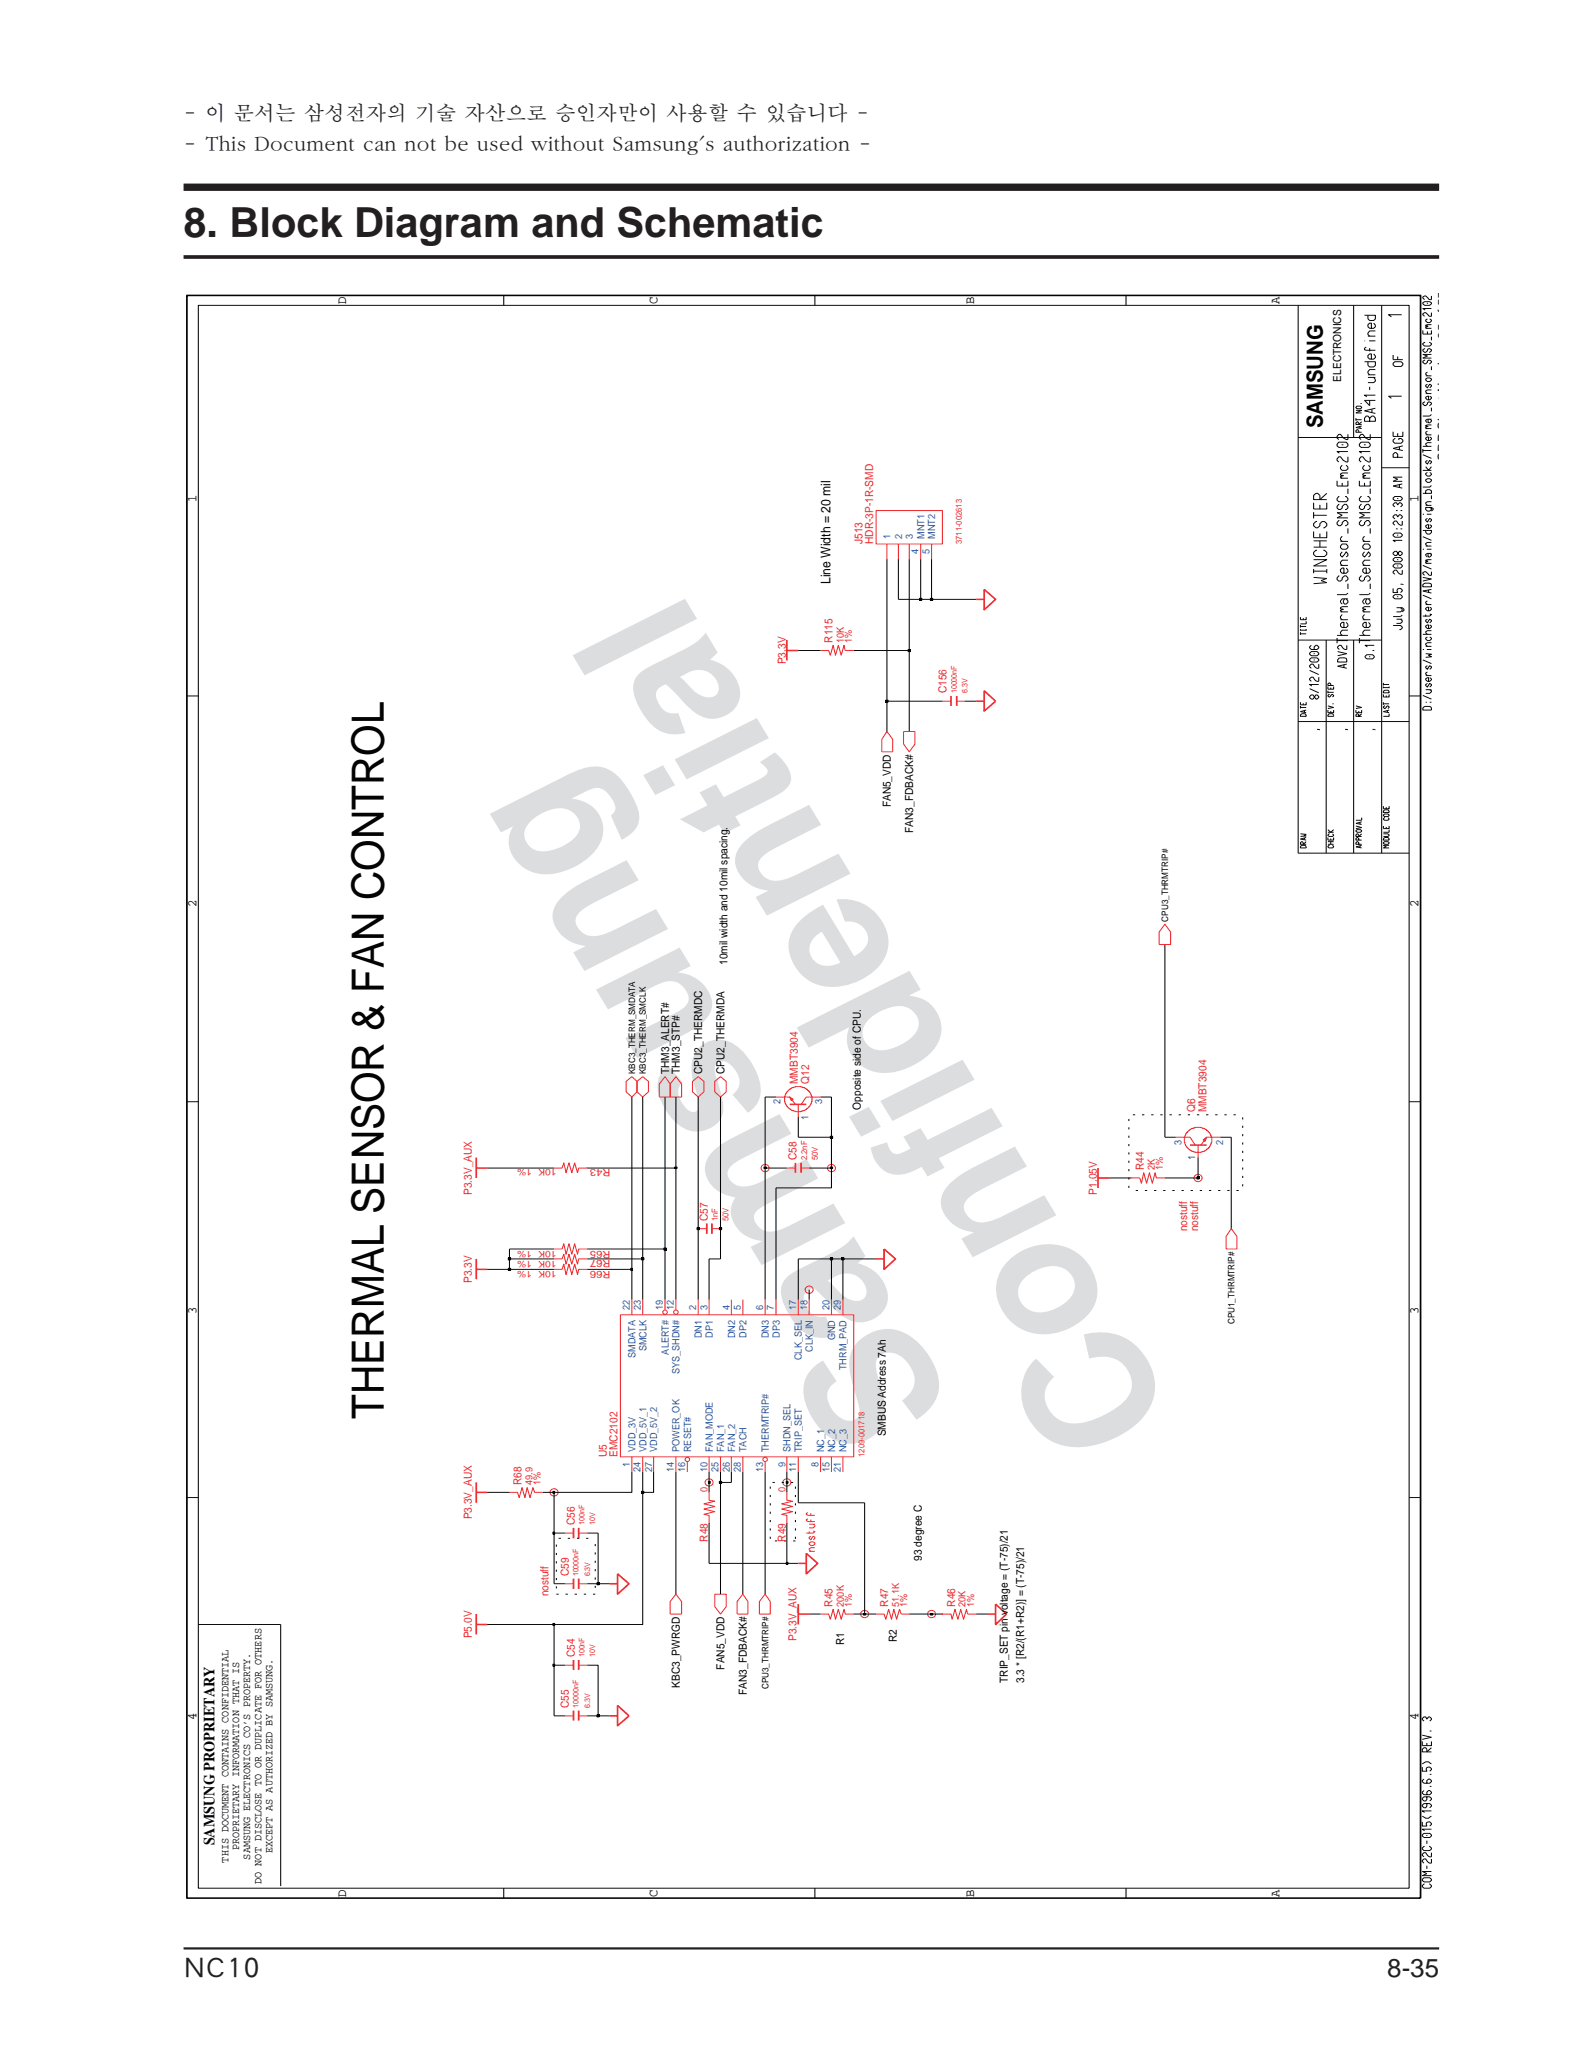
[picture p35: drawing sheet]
<svg xmlns="http://www.w3.org/2000/svg" width="216mm" height="280mm" viewBox="0 0 216 280" stroke-linecap="round" stroke-linejoin="round" font-family="sans-serif">
<defs><g id="words">
<g font-size="23.9" fill="#dcdddf">
<text x="130.2" y="191.6" transform="rotate(-121 130.2 191.6)">Samsung</text>
<text x="160.3" y="192.7" transform="rotate(-121 160.3 192.7)">Confidential</text>
</g>
<text font-size="6.1" fill="#030303" x="52.3" y="193.2" transform="rotate(-90 52.3 193.2)">THERMAL SENSOR &amp; FAN CONTROL</text>
<text font-size="5.6" fill="#231f20" x="25" y="32.3">8. Block Diagram and Schematic</text>
<g font-size="3.5" fill="#231f20">
<text x="25" y="269">NC10</text>
<text x="188.9" y="269.2">8-35</text>
</g>
<text font-size="3" fill="#030303" x="180.2" y="58.3" transform="rotate(-90 180.2 58.3)">SAMSUNG</text>
<g font-size="2.8" fill="#231f20">
<text x="25" y="16.3">- 이 문서는 삼성전자의 기술 자산으로 승인자만이 사용할 수 있습니다 -</text>
<text x="25" y="20.5">- This Document can not be used without Samsung's authorization -</text>
</g>
<text font-size="2.1" fill="#030303" x="29.2" y="251.3" transform="rotate(-90 29.2 251.3)">SAMSUNG PROPRIETARY</text>
<text font-size="1.9" fill="#231f20" x="197.2" y="62.7" transform="rotate(-90 197.2 62.7)">SRP Sheet Number: 35 of 55</text>
<g font-size="1.8" fill="#030303">
<text x="47.2" y="41.4" transform="rotate(-90 47.2 41.4)">D</text>
<text x="89.5" y="41.4" transform="rotate(-90 89.5 41.4)">C</text>
<text x="132.7" y="41.4" transform="rotate(-90 132.7 41.4)">B</text>
<text x="174.3" y="41.4" transform="rotate(-90 174.3 41.4)">A</text>
<text x="26.7" y="68.3" transform="rotate(-90 26.7 68.3)">1</text>
<text x="193.2" y="68.3" transform="rotate(-90 193.2 68.3)">1</text>
<text x="113.1" y="79.6" transform="rotate(-90 113.1 79.6)">Line Width = 20 mil</text>
<text x="26.7" y="123.6" transform="rotate(-90 26.7 123.6)">2</text>
<text x="193.2" y="123.6" transform="rotate(-90 193.2 123.6)">2</text>
<text x="26.7" y="178.9" transform="rotate(-90 26.7 178.9)">3</text>
<text x="193.2" y="178.9" transform="rotate(-90 193.2 178.9)">3</text>
<text x="26.7" y="234.2" transform="rotate(-90 26.7 234.2)">4</text>
<text x="193.2" y="234.2" transform="rotate(-90 193.2 234.2)">4</text>
<text x="47.2" y="258.4" transform="rotate(-90 47.2 258.4)">D</text>
<text x="89.5" y="258.4" transform="rotate(-90 89.5 258.4)">C</text>
<text x="132.7" y="258.4" transform="rotate(-90 132.7 258.4)">B</text>
<text x="174.3" y="258.4" transform="rotate(-90 174.3 258.4)">A</text>
</g>
<g font-size="1.5" fill="#030303">
<text x="182.6" y="52" transform="rotate(-90 182.6 52)">ELECTRONICS</text>
<text x="121.3" y="110" transform="rotate(-90 121.3 110)">FAN5_VDD</text>
<text x="124.4" y="113.4" transform="rotate(-90 124.4 113.4)">FAN3_FDBACK#</text>
<text x="99.1" y="131.4" transform="rotate(-90 99.1 131.4)">10mil width and 10mil spacing.</text>
<text x="91.1" y="146.3" transform="rotate(-90 91.1 146.3)">THM3_ALERT#</text>
<text x="92.6" y="146.3" transform="rotate(-90 92.6 146.3)">THM3_STP#</text>
<text x="95.6" y="146.3" transform="rotate(-90 95.6 146.3)">CPU2_THERMDC</text>
<text x="98.7" y="146.3" transform="rotate(-90 98.7 146.3)">CPU2_THERMDA</text>
<text x="117.2" y="151.1" transform="rotate(-90 117.2 151.1)">Opposite side of CPU.</text>
<text x="120.6" y="195.6" transform="rotate(-90 120.6 195.6)">SMBUS Address 7Ah</text>
<text x="125.6" y="212.6" transform="rotate(-90 125.6 212.6)">93 degree C</text>
<text x="98.7" y="227.4" transform="rotate(-90 98.7 227.4)">FAN5_VDD</text>
<text x="115" y="224" transform="rotate(-90 115 224)">R1</text>
<text x="122.1" y="223.7" transform="rotate(-90 122.1 223.7)">R2</text>
<text x="92.6" y="229.8" transform="rotate(-90 92.6 229.8)">KBC3_PWRGD</text>
<text x="101.7" y="230.8" transform="rotate(-90 101.7 230.8)">FAN3_FDBACK#</text>
<text x="137.2" y="229.2" transform="rotate(-90 137.2 229.2)">TRIP_SET pin voltage = (T-75)/21</text>
<text x="139.5" y="229.2" transform="rotate(-90 139.5 229.2)">3.3 * [R2/(R1+R2)] = (T-75)/21</text>
<text x="31.1" y="253.7" transform="rotate(-90 31.1 253.7)">THIS DOCUMENT CONTAINS CONFIDENTIAL</text>
<text x="32.6" y="252" transform="rotate(-90 32.6 252)">PROPRIETARY INFORMATION THAT IS</text>
<text x="34.1" y="253.2" transform="rotate(-90 34.1 253.2)">SAMSUNG ELECTRONICS CO’S PROPERTY.</text>
<text x="35.6" y="256.6" transform="rotate(-90 35.6 256.6)">DO NOT DISCLOSE TO OR DUPLICATE FOR OTHERS</text>
<text x="37.1" y="252.4" transform="rotate(-90 37.1 252.4)">EXCEPT AS AUTHORIZED BY SAMSUNG.</text>
</g>
<g font-size="1.5" fill="#ee292e">
<text x="117.4" y="74.1" transform="rotate(-90 117.4 74.1)">J513</text>
<text x="118.9" y="74.1" transform="rotate(-90 118.9 74.1)">HDR-3P-1R-SMD</text>
<text x="113.4" y="87.5" transform="rotate(-90 113.4 87.5)">R115</text>
<text x="107" y="90.5" transform="rotate(-90 107 90.5)">P3.3V</text>
<text x="128.9" y="94.4" transform="rotate(-90 128.9 94.4)">C156</text>
<text x="108.7" y="147.6" transform="rotate(-90 108.7 147.6)">MMBT3904</text>
<text x="110.2" y="147.6" transform="rotate(-90 110.2 147.6)">Q12</text>
<text x="162.8" y="151.5" transform="rotate(-90 162.8 151.5)">Q6</text>
<text x="164.3" y="151.5" transform="rotate(-90 164.3 151.5)">MMBT3904</text>
<text x="108.5" y="158" transform="rotate(-90 108.5 158)">C58</text>
<text x="155.8" y="159.4" transform="rotate(-90 155.8 159.4)">R44</text>
<text x="64.2" y="162.8" transform="rotate(-90 64.2 162.8)">P3.3V_AUX</text>
<text x="96.4" y="166.3" transform="rotate(-90 96.4 166.3)">C57</text>
<text x="149.4" y="162.7" transform="rotate(-90 149.4 162.7)">P1.05V</text>
<text x="161.7" y="167.7" transform="rotate(-90 161.7 167.7)">nostuff</text>
<text x="163.2" y="167.7" transform="rotate(-90 163.2 167.7)">nostuff</text>
<text x="64.2" y="174.8" transform="rotate(-90 64.2 174.8)">P3.3V</text>
<text x="71" y="202.2" transform="rotate(-90 71 202.2)">R68</text>
<text x="82.6" y="198.4" transform="rotate(-90 82.6 198.4)">U5</text>
<text x="84.1" y="198.4" transform="rotate(-90 84.1 198.4)">EMC2102</text>
<text x="64.2" y="206.9" transform="rotate(-90 64.2 206.9)">P3.3V_AUX</text>
<text x="78.3" y="207.7" transform="rotate(-90 78.3 207.7)">C56</text>
<text x="96.4" y="210" transform="rotate(-90 96.4 210)">R48</text>
<text x="107" y="210" transform="rotate(-90 107 210)">R49</text>
<text x="77.5" y="214.7" transform="rotate(-90 77.5 214.7)">C59</text>
<text x="74.7" y="217.4" transform="rotate(-90 74.7 217.4)">nostuff</text>
<text x="113.4" y="218.8" transform="rotate(-90 113.4 218.8)">R45</text>
<text x="121" y="218.8" transform="rotate(-90 121 218.8)">R47</text>
<text x="130.1" y="218.8" transform="rotate(-90 130.1 218.8)">R46</text>
<text x="64.2" y="223.1" transform="rotate(-90 64.2 223.1)">P5.0V</text>
<text x="78.3" y="225.7" transform="rotate(-90 78.3 225.7)">C54</text>
<text x="108.5" y="223.5" transform="rotate(-90 108.5 223.5)">P3.3V_AUX</text>
<text x="77.5" y="232.6" transform="rotate(-90 77.5 232.6)">C55</text>
</g>
<g font-size="1.4" fill="#2859a8">
<text x="121.3" y="73.4" transform="rotate(-90 121.3 73.4)">1</text>
<text x="122.8" y="73.4" transform="rotate(-90 122.8 73.4)">2</text>
<text x="124.3" y="73.4" transform="rotate(-90 124.3 73.4)">3</text>
<text x="125.1" y="75.4" transform="rotate(-90 125.1 75.4)">4</text>
<text x="125.9" y="73.4" transform="rotate(-90 125.9 73.4)">MNT1</text>
<text x="126.6" y="75.4" transform="rotate(-90 126.6 75.4)">5</text>
<text x="127.4" y="73.4" transform="rotate(-90 127.4 73.4)">MNT2</text>
<text x="106.3" y="150.4" transform="rotate(-90 106.3 150.4)">2</text>
<text x="110.1" y="152.5" transform="rotate(-90 110.1 152.5)">1</text>
<text x="112" y="150.4" transform="rotate(-90 112 150.4)">3</text>
<text x="160.9" y="155.9" transform="rotate(-90 160.9 155.9)">3</text>
<text x="166.6" y="155.9" transform="rotate(-90 166.6 155.9)">2</text>
<text x="162.8" y="158" transform="rotate(-90 162.8 158)">1</text>
<text x="85.8" y="178.4" transform="rotate(-90 85.8 178.4)">22</text>
<text x="87.3" y="178.4" transform="rotate(-90 87.3 178.4)">23</text>
<text x="90.3" y="178.4" transform="rotate(-90 90.3 178.4)">19</text>
<text x="91.8" y="178.4" transform="rotate(-90 91.8 178.4)">12</text>
<text x="94.8" y="178.4" transform="rotate(-90 94.8 178.4)">2</text>
<text x="96.4" y="178.4" transform="rotate(-90 96.4 178.4)">3</text>
<text x="99.4" y="178.4" transform="rotate(-90 99.4 178.4)">4</text>
<text x="100.9" y="178.4" transform="rotate(-90 100.9 178.4)">5</text>
<text x="103.9" y="178.4" transform="rotate(-90 103.9 178.4)">6</text>
<text x="105.4" y="178.4" transform="rotate(-90 105.4 178.4)">7</text>
<text x="108.4" y="178.4" transform="rotate(-90 108.4 178.4)">17</text>
<text x="110" y="178.4" transform="rotate(-90 110 178.4)">18</text>
<text x="113" y="178.4" transform="rotate(-90 113 178.4)">20</text>
<text x="114.5" y="178.4" transform="rotate(-90 114.5 178.4)">29</text>
<text x="86.6" y="185" transform="rotate(-90 86.6 185)">SMDATA</text>
<text x="88" y="184.1" transform="rotate(-90 88 184.1)">SMCLK</text>
<text x="91.1" y="184.5" transform="rotate(-90 91.1 184.5)">ALERT#</text>
<text x="95.6" y="182.3" transform="rotate(-90 95.6 182.3)">DN1</text>
<text x="97.1" y="182.2" transform="rotate(-90 97.1 182.2)">DP1</text>
<text x="100.1" y="182.3" transform="rotate(-90 100.1 182.3)">DN2</text>
<text x="101.7" y="182.2" transform="rotate(-90 101.7 182.2)">DP2</text>
<text x="104.7" y="182.3" transform="rotate(-90 104.7 182.3)">DN3</text>
<text x="106.2" y="182.2" transform="rotate(-90 106.2 182.2)">DP3</text>
<text x="109.2" y="185.2" transform="rotate(-90 109.2 185.2)">CLK_SEL</text>
<text x="110.7" y="184.1" transform="rotate(-90 110.7 184.1)">CLK_IN</text>
<text x="113.7" y="182.5" transform="rotate(-90 113.7 182.5)">GND</text>
<text x="92.6" y="187.2" transform="rotate(-90 92.6 187.2)">SYS_SHDN#</text>
<text x="115.3" y="186.6" transform="rotate(-90 115.3 186.6)">THRM_PAD</text>
<text x="86.6" y="197.8" transform="rotate(-90 86.6 197.8)">VDD_3V</text>
<text x="88" y="197.8" transform="rotate(-90 88 197.8)">VDD_5V_1</text>
<text x="89.5" y="197.8" transform="rotate(-90 89.5 197.8)">VDD_5V_2</text>
<text x="92.6" y="197.8" transform="rotate(-90 92.6 197.8)">POWER_OK</text>
<text x="94.1" y="197.8" transform="rotate(-90 94.1 197.8)">RESET#</text>
<text x="97.1" y="197.8" transform="rotate(-90 97.1 197.8)">FAN_MODE</text>
<text x="98.6" y="197.8" transform="rotate(-90 98.6 197.8)">FAN_1</text>
<text x="100.1" y="197.8" transform="rotate(-90 100.1 197.8)">FAN_2</text>
<text x="101.7" y="197.8" transform="rotate(-90 101.7 197.8)">TACH</text>
<text x="104.7" y="197.8" transform="rotate(-90 104.7 197.8)">THERMTRIP#</text>
<text x="107.7" y="197.8" transform="rotate(-90 107.7 197.8)">SHDN_SEL</text>
<text x="109.2" y="197.8" transform="rotate(-90 109.2 197.8)">TRIP_SET</text>
<text x="112.3" y="197.8" transform="rotate(-90 112.3 197.8)">NC_1</text>
<text x="113.7" y="197.8" transform="rotate(-90 113.7 197.8)">NC_2</text>
<text x="115.3" y="197.8" transform="rotate(-90 115.3 197.8)">NC_3</text>
<text x="85.8" y="199.8" transform="rotate(-90 85.8 199.8)">1</text>
<text x="87.3" y="200.5" transform="rotate(-90 87.3 200.5)">24</text>
<text x="88.8" y="200.5" transform="rotate(-90 88.8 200.5)">27</text>
<text x="91.8" y="200.5" transform="rotate(-90 91.8 200.5)">14</text>
<text x="93.3" y="200.5" transform="rotate(-90 93.3 200.5)">16</text>
<text x="96.4" y="200.5" transform="rotate(-90 96.4 200.5)">10</text>
<text x="97.8" y="200.5" transform="rotate(-90 97.8 200.5)">25</text>
<text x="99.4" y="200.5" transform="rotate(-90 99.4 200.5)">26</text>
<text x="100.9" y="200.5" transform="rotate(-90 100.9 200.5)">28</text>
<text x="103.9" y="200.5" transform="rotate(-90 103.9 200.5)">13</text>
<text x="107" y="199.8" transform="rotate(-90 107 199.8)">9</text>
<text x="108.4" y="200.5" transform="rotate(-90 108.4 200.5)">11</text>
<text x="111.5" y="199.8" transform="rotate(-90 111.5 199.8)">8</text>
<text x="113" y="200.5" transform="rotate(-90 113 200.5)">15</text>
<text x="114.5" y="200.5" transform="rotate(-90 114.5 200.5)">21</text>
</g>
<g font-size="1.4" fill="#ee292e">
<text x="114.9" y="87.5" transform="rotate(-90 114.9 87.5)">10K</text>
<text x="116" y="87.5" transform="rotate(-90 116 87.5)">1%</text>
<text x="83.1" y="159.2" transform="rotate(-180 83.1 159.2)">R43</text>
<text x="157.3" y="159.4" transform="rotate(-90 157.3 159.4)">2K</text>
<text x="158.4" y="159.4" transform="rotate(-90 158.4 159.4)">1%</text>
<text x="83.1" y="173.1" transform="rotate(-180 83.1 173.1)">R66</text>
<text x="83.1" y="171.7" transform="rotate(-180 83.1 171.7)">R67</text>
<text x="83.1" y="170.3" transform="rotate(-180 83.1 170.3)">R65</text>
<text x="72.5" y="202.2" transform="rotate(-90 72.5 202.2)">49.9</text>
<text x="73.6" y="202.2" transform="rotate(-90 73.6 202.2)">1%</text>
<text x="96.4" y="203.2" transform="rotate(-90 96.4 203.2)">0</text>
<text x="107" y="203.2" transform="rotate(-90 107 203.2)">0</text>
<text x="114.9" y="218.8" transform="rotate(-90 114.9 218.8)">200K</text>
<text x="116" y="218.8" transform="rotate(-90 116 218.8)">1%</text>
<text x="122.5" y="218.8" transform="rotate(-90 122.5 218.8)">51.1K</text>
<text x="123.5" y="218.8" transform="rotate(-90 123.5 218.8)">1%</text>
<text x="131.5" y="218.8" transform="rotate(-90 131.5 218.8)">20K</text>
<text x="132.7" y="218.8" transform="rotate(-90 132.7 218.8)">1%</text>
</g>
<g font-size="1.2" fill="#030303">
<text x="159.1" y="125.5" transform="rotate(-90 159.1 125.5)">CPU3_THRMTRIP#</text>
<text x="86.5" y="146.3" transform="rotate(-90 86.5 146.3)">KBC3_THERM_SMDATA</text>
<text x="88" y="146.3" transform="rotate(-90 88 146.3)">KBC3_THERM_SMCLK</text>
<text x="168.1" y="180.3" transform="rotate(-90 168.1 180.3)">CPU1_THRMTRIP#</text>
<text x="104.6" y="230.1" transform="rotate(-90 104.6 230.1)">CPU3_THRMTRIP#</text>
</g>
<g font-size="1.2" fill="#ee292e">
<text x="72.4" y="159.3" transform="rotate(-180 72.4 159.3)">1%</text>
<text x="75.8" y="159.3" transform="rotate(-180 75.8 159.3)">10K</text>
<text x="72.4" y="171.7" transform="rotate(-180 72.4 171.7)">1%</text>
<text x="72.4" y="173.1" transform="rotate(-180 72.4 173.1)">1%</text>
<text x="72.4" y="170.4" transform="rotate(-180 72.4 170.4)">1%</text>
<text x="75.8" y="173.1" transform="rotate(-180 75.8 173.1)">10K</text>
<text x="75.8" y="171.7" transform="rotate(-180 75.8 171.7)">10K</text>
<text x="75.8" y="170.4" transform="rotate(-180 75.8 170.4)">10K</text>
</g>
<g font-size="1.1" fill="#ee292e">
<text x="131" y="74.1" transform="rotate(-90 131 74.1)">3711-002613</text>
<text x="130.3" y="94.4" transform="rotate(-90 130.3 94.4)">10000nF</text>
<text x="131.8" y="94.4" transform="rotate(-90 131.8 94.4)">6.3V</text>
<text x="109.9" y="158" transform="rotate(-90 109.9 158)">2.2nF</text>
<text x="111.4" y="158" transform="rotate(-90 111.4 158)">50V</text>
<text x="97.8" y="166.3" transform="rotate(-90 97.8 166.3)">1nF</text>
<text x="99.2" y="166.3" transform="rotate(-90 99.2 166.3)">50V</text>
<text x="117.8" y="198.4" transform="rotate(-90 117.8 198.4)">1209-001718</text>
<text x="79.6" y="207.7" transform="rotate(-90 79.6 207.7)">100nF</text>
<text x="81.1" y="207.7" transform="rotate(-90 81.1 207.7)">10V</text>
<text x="78.8" y="214.7" transform="rotate(-90 78.8 214.7)">10000nF</text>
<text x="80.4" y="214.7" transform="rotate(-90 80.4 214.7)">6.3V</text>
<text x="79.6" y="225.7" transform="rotate(-90 79.6 225.7)">100nF</text>
<text x="81.1" y="225.7" transform="rotate(-90 81.1 225.7)">10V</text>
<text x="78.8" y="232.6" transform="rotate(-90 78.8 232.6)">10000nF</text>
<text x="80.4" y="232.6" transform="rotate(-90 80.4 232.6)">6.3V</text>
</g>
</g></defs>
<path d="M25 265.3h171" fill="none" stroke="#231f20" stroke-width=".3"/>
<path d="M25 25.5h171" fill="none" stroke="#231f20" stroke-width="1" stroke-linecap="butt"/>
<path d="M25 35h171" fill="none" stroke="#231f20" stroke-width=".5"/>
<path d="M25.1 39.9h170.8v220.9h-170.8z" fill="#fff"/>
<g fill="none" stroke="#ee292e" stroke-width=".14">
<path d="M158.7 125.9l.7 1v1.7h-1.5v-1.7zM80 159v.1h-1.2l-.1 .6-.4-1.3-.4 1.3-.4-1.3-.4 1.3-.3-1.3-.2 .7h-1.1M90.6 146.6l.7 1v1.8h-1.5v-1.8zM92.1 146.6l.7 1v1.8h-1.5v-1.8zM94.3 147.3l.8-.7 .8 .7v1.4l-.8 .7-.8-.7zM105.7 149.4h1.9l.7 1M107.2 159.1h1.1M107.2 148.7l.7-.6 .4-.1h.8l.7 .3 .5 .4 .1 .4h.1v.2h.1l-.1 1h-.1l-.1 .4-.5 .4-.7 .3h-.8l-.4-.2a1.72 1.72 0 0 1-1-.9v-1l.1-.4zM108.7 150.4v1.7M109.1 159.1h1.1M111.8 149.4h-2l-.7 1M75.5 171.4h1.1l.2-.6 .3 1.4 .4-1.4 .4 1.4 .4-1.4 .4 1.4 .1-.8h1.2"/>
<path d="M84.5 179.1h31.8v19.3h-31.8zM86.1 177v2.1M87.5 177v2.1M90.6 177v1.4M92.1 177v1.4M95.1 177v2.1M96.6 177v2.1M99.6 177v2.1M101.2 177v2.1M104.2 177v2.1M105.7 177v2.1M108.7 177v2.1"/>
<path d="M110.2 177v2.1M113.2 177v2.1M114.8 177v2.1M154.1 160.4h1.1l.3 .7 .3-1.4 .4 1.4 .3-1.4 .4 1.4 .4-1.4 .2 .7h1.2M167.7 167.3l.8 1.1v1.7h-1.5v-1.7zM84.5 198.4h.1M86.1 198.4v2.1M87.5 198.4v2.1M89 198.4v2.1M92.1 198.4v2.1M93.6 199.1v1.4M96.6 198.4v2.1"/>
<path d="M98.1 198.4v2.1M99.6 198.4v2.1M101.2 198.4v2.1M104.2 199.1v1.4M107.2 198.4v2.1M108.7 198.4v2.1M111.8 198.4v2.1M113.2 198.4v2.1M114.8 198.4v2.1M97.3 217.1h1.6v1.7l-.8 1-.8-1zM101.2 217.1l.7 1v1.7h-1.5v-1.7zM104.2 217.1l.7 1v1.7h-1.5v-1.7z"/>
<path d="M111.8 219.8h1l.3 .7 .4-1.3 .3 1.3 .4-1.3 .4 1.3 .4-1.3 .1 .6h1.2M128.4 219.8h-.1h1.2l.2 .7 .4-1.3 .4 1.3 .3-1.3 .4 1.3 .4-1.3 .2 .6h1.1"/>
<circle cx="104.2" cy="159.1" r=".52"/>
<circle cx="113.2" cy="159.1" r=".52"/>
<circle cx="90.6" cy="178.7" r=".3"/>
<circle cx="92" cy="178.7" r=".3"/>
<circle cx="163.1" cy="160.4" r=".52"/>
<circle cx="93.6" cy="198.8" r=".3"/>
<circle cx="104.2" cy="198.8" r=".3"/>
<circle cx="75.4" cy="203.2" r=".52"/>
<circle cx="107.1" cy="201.9" r=".52"/>
<circle cx="117.7" cy="219.8" r=".52"/>
<circle cx="126.8" cy="219.8" r=".52"/>
</g>
<path d="M64.9 159.1h1.4M64.9 157.7v2.7M107.6 150.4h2.2M108.3 158.4v1.3M109.1 158.4v1.3M64.9 171.4v2.8M64.9 172.9h1.4" fill="none" stroke="#ee292e" stroke-width=".22"/>
<path d="M107.6 149.4l.4 .3-.2 .2z" fill="#ee292e"/>
<g fill="none" stroke="#ee292e" stroke-width=".14">
<path d="M85.3 147.3l.8-.7 .7 .7v1.4l-.7 .7-.8-.7zM107.6 149.4l.4 .3-.2 .2zM160.1 154.9h2l.7 1M161.6 154.2l.7-.5 .5-.1v-.1h.8v.1l.4 .1 .7 .5 .2 .5h.1v.2v.9h-.1l-.2 .4-.4 .5-.7 .2h-.8l-.5-.2a1.72 1.72 0 0 1-.9-.9l-.1-.9h.1v-.2zM163.2 155.9v1.8M166.2 154.9h-1.9l-.7 1M76.9 215.7h1.2M76.9 208.8h1.2M78.8 215.7h1.2M78.8 208.8h1.2M76.9 233.7h1.2M76.9 226.8h1.2"/>
<path d="M78.8 233.7h1.2M78.8 226.8h1.2"/>
<circle cx="110.2" cy="175.6" r=".52"/>
</g>
<path d="M162.1 155.9h2.2M119.3 171.4h1.1M120.4 170.1l1.6 1.3-1.6 1.5zM78.1 208.1v1.4M78.1 215v1.4M78.8 208.1v1.4M78.8 215v1.4M78.1 226.1v1.3M78.1 233v1.3M78.8 226.1v1.3M78.8 233v1.3" fill="none" stroke="#ee292e" stroke-width=".22"/>
<path d="M163.9 155.2l.4-.3-.2 .5z" fill="#ee292e"/>
<g fill="none" stroke="#ee292e" stroke-width=".14">
<path d="M119.3 69.5h9v4.6h-9zM120.8 74.1v2M122.4 74.1v2M123.8 74.1v2M125.4 74.1v2M126.9 74.1v2M111.8 88.6h1l.3 .6 .4-1.3 .3 1.3 .4-1.3 .4 1.3 .4-1.3 .1 .7h1.2M120.8 99.6l.8 1.1v1.7h-1.5v-1.7zM123.1 99.6h1.5v1.7l-.8 1.1-.7-1.1zM128.3 95.5h1.2M130.3 95.5h1.1M86.8 147.3l.7-.7 .8 .7v1.4l-.8 .7-.7-.7z"/>
<path d="M97.3 147.3l.8-.7 .8 .7v1.4l-.8 .7-.8-.7zM163.9 155.2l.4-.3-.2 .5zM75.5 170.1h1.1l.2-.7 .3 1.4 .4-1.4 .4 1.4 .4-1.4 .4 1.4 .1-.7h1.2M75.5 172.9h1.1l.2-.7 .3 1.4 .4-1.4 .4 1.4 .4-1.4 .4 1.4 .1-.7h1.2M95.1 167.3h1.2M97 167.3h1.1M69.4 203.2h1.1l.2 .8 .4-1.4 .4 1.4 .3-1.4 .4 1.4 .4-1.4 .2 .6h1.1M92.1 217.1l.7 1v1.7h-1.5v-1.7zM96.6 203.2v1.1l.7 .1-1.4 .4 1.4 .4-1.4 .3 1.4 .4-1.4 .3 .7 .2v1M107.2 203.2v1.1l.7 .1-1.4 .4 1.4 .4-1.4 .3 1.4 .4-1.4 .3 .7 .2v1M119.3 219.8h1.1l.2 .7 .4-1.3 .4 1.3 .3-1.3 .4 1.3 .4-1.3 .2 .6h1.1"/>
<circle cx="96.5" cy="201.9" r=".52"/>
</g>
<g fill="none" stroke="#ee292e" stroke-width=".22">
<path d="M107.2 88.6h1.5M107.2 87.2v2.7M129.5 94.8v1.3M130.3 94.8v1.3M132.9 95.5h1.1M132.9 81.6h1.1M134 94.1l1.6 1.4-1.6 1.3zM134 80.3l1.6 1.3-1.6 1.4zM149.5 159.1v2.7M96.3 166.6v1.4M97 166.6v1.4M149.5 160.4h1.6"/>
<path d="M64.9 201.9v2.8M64.9 219.8v2.8M64.9 203.2h1.4M83 215.7h1.1M84.1 214.3l1.6 1.4-1.6 1.4zM108.7 218.5v2.7M108.7 219.8h1.5M108.7 212.9h1.1M109.8 211.6l1.6 1.3-1.6 1.4zM134.4 219.8h1.2M135.6 218.5l1.5 1.3-1.5 1.4zM64.9 221.2h1.4"/>
<path d="M83 233.7h1.1M84.1 232.3l1.6 1.4-1.6 1.3z"/>
</g>
<path d="M166.2 154.9h1.5v12.4" fill="none" stroke="#030303" stroke-width=".14"/>
<path d="M163 160.3h.3v.3h-.3z" fill-rule="evenodd" fill="#030303"/>
<path d="M120.8 95.5h7.5M126.9 81.6h6M131.4 95.5h1.5M158.6 128.6v26.3h1.5M163.2 157.7v2.7h-4.6M151.1 160.4h3M163 160.3h.3v.3h-.3zM126.9 219.8h1.4M132.9 219.8h1.5" fill="none" stroke="#030303" stroke-width=".14"/>
<path d="M126.7 219.7h.3v.3h-.3z" fill-rule="evenodd" fill="#030303"/>
<path d="M123.8 219.8h3.1M126.7 219.7h.3v.3h-.3z" fill="none" stroke="#030303" stroke-width=".14"/>
<path d="M126.7 81.5h.3v.3h-.3z" fill-rule="evenodd" fill="#030303"/>
<path d="M126.9 76.1v5.5h-1.5M126.7 81.5h.3v.3h-.3z" fill="none" stroke="#030303" stroke-width=".14"/>
<path d="M125.2 81.5h.3v.3h-.3z" fill-rule="evenodd" fill="#030303"/>
<path d="M125.4 76.1v5.5h-3M123.8 88.6v11M125.2 81.5h.3v.3h-.3z" fill="none" stroke="#030303" stroke-width=".14"/>
<path d="M123.7 88.5h.3v.2h-.3z" fill-rule="evenodd" fill="#030303"/>
<path d="M122.4 76.1v5.5M123.8 76.1v12.5h-7.5M120.8 95.5v4.1M123.7 88.5h.3v.2h-.3z" fill="none" stroke="#030303" stroke-width=".14"/>
<path d="M120.6 95.4h.3v.2h-.3z" fill-rule="evenodd" fill="#030303"/>
<path d="M120.8 76.1v19.4M120.6 95.4h.3v.2h-.3zM114.8 171.4h4.5M117.8 219.8h1.5" fill="none" stroke="#030303" stroke-width=".14"/>
<path d="M117.6 219.7h.3v.3h-.3z" fill-rule="evenodd" fill="#030303"/>
<path d="M114.8 171.4v5.6M108.7 204.7h9.1v15.1h-1.5M117.6 219.7h.3v.3h-.3z" fill="none" stroke="#030303" stroke-width=".14"/>
<path d="M114.6 171.3h.4v.3h-.4z" fill-rule="evenodd" fill="#030303"/>
<path d="M114.6 171.3h.4v.3h-.4zM114.8 171.4h-1.6v5.6" fill="none" stroke="#030303" stroke-width=".14"/>
<path d="M113.1 171.3h.3v.3h-.3z" fill-rule="evenodd" fill="#030303"/>
<path d="M113.2 159.1v2.7h-7.5M108.7 171.4h4.5M113.1 171.3h.3v.3h-.3z" fill="none" stroke="#030303" stroke-width=".14"/>
<path d="M113.1 158.9h.3v.2h-.3z" fill-rule="evenodd" fill="#030303"/>
<path d="M113.1 158.9h.3v.2h-.3zM113.2 154.9v4.2h-3" fill="none" stroke="#030303" stroke-width=".14"/>
<path d="M113.1 154.7h.3v.3h-.3z" fill-rule="evenodd" fill="#030303"/>
<path d="M108.7 88.6h3.1M111.8 149.4h1.4v5.5h-4.5v-2.8M113.1 154.7h.3v.3h-.3zM108.7 171.4v5.6M110.2 175.6v1.4M107.2 212.9h1.5M108.7 200.5v4.2M110.2 219.8h1.6" fill="none" stroke="#030303" stroke-width=".14"/>
<path d="M107.1 212.8h.2v.3h-.2z" fill-rule="evenodd" fill="#030303"/>
<path d="M107.1 212.8h.2v.3h-.2zM107.2 207.4v5.5h-10.6M107.2 201.9v1.3" fill="none" stroke="#030303" stroke-width=".14"/>
<path d="M107.1 201.7h.2v.3h-.2z" fill-rule="evenodd" fill="#030303"/>
<path d="M104.2 149.4h1.5M107.2 159.1h-3v17.9M105.7 161.8v15.2M104.2 200.5v16.6M107.1 201.7h.2v.3h-.2zM107.2 200.5v1.4" fill="none" stroke="#030303" stroke-width=".14"/>
<path d="M104 158.9h.4v.2h-.4z" fill-rule="evenodd" fill="#030303"/>
<path d="M104 158.9h.4v.2h-.4zM104.2 149.4v9.7M99.6 200.5v1.4h-1.5v15.2M101.2 200.5v16.6" fill="none" stroke="#030303" stroke-width=".14"/>
<path d="M98 201.7h.3v.3h-.3z" fill-rule="evenodd" fill="#030303"/>
<path d="M98.1 167.3v4.1h-1.5M98 201.7h.3v.3h-.3zM98.1 200.5v1.4" fill="none" stroke="#030303" stroke-width=".14"/>
<path d="M98 167.2h.3v.3h-.3z" fill-rule="evenodd" fill="#030303"/>
<path d="M98.1 149.4v17.9M98 167.2h.3v.3h-.3zM96.6 201.9v1.3M96.6 207.4v5.5" fill="none" stroke="#030303" stroke-width=".14"/>
<path d="M96.5 201.7h.2v.3h-.2z" fill-rule="evenodd" fill="#030303"/>
<path d="M95.1 167.3v9.7M96.6 171.4v5.6M96.5 201.7h.2v.3h-.2zM96.6 200.5v1.4" fill="none" stroke="#030303" stroke-width=".14"/>
<path d="M94.9 167.2h.3v.3h-.3z" fill-rule="evenodd" fill="#030303"/>
<path d="M92.1 159.1v17.9M95.1 149.4v17.9M94.9 167.2h.3v.3h-.3zM92.1 200.5v16.6" fill="none" stroke="#030303" stroke-width=".14"/>
<path d="M91.9 158.9h.3v.2h-.3z" fill-rule="evenodd" fill="#030303"/>
<path d="M91.9 158.9h.3v.2h-.3zM92.1 149.4v9.7h-12.1M90.6 170.1v6.9" fill="none" stroke="#030303" stroke-width=".14"/>
<path d="M90.4 170h.3v.2h-.3z" fill-rule="evenodd" fill="#030303"/>
<path d="M90.6 149.4v20.7h-10.6M90.4 170h.3v.2h-.3zM89 200.5v2.7h-1.5v18h-12" fill="none" stroke="#030303" stroke-width=".14"/>
<path d="M87.4 203.1h.3v.3h-.3z" fill-rule="evenodd" fill="#030303"/>
<path d="M87.5 171.4v5.6M87.4 203.1h.3v.3h-.3zM87.5 200.5v2.7" fill="none" stroke="#030303" stroke-width=".14"/>
<path d="M87.4 171.3h.3v.3h-.3z" fill-rule="evenodd" fill="#030303"/>
<path d="M87.5 149.4v22h-7.5M86.1 172.9v4.1M87.4 171.3h.3v.3h-.3zM86.1 200.5v2.7h-10.6" fill="none" stroke="#030303" stroke-width=".14"/>
<path d="M85.9 172.7h.2v.3h-.2z" fill-rule="evenodd" fill="#030303"/>
<path d="M86.1 149.4v23.5h-6.1M85.9 172.7h.2v.3h-.2zM81.5 215.7h1.5M81.5 233.7h1.5" fill="none" stroke="#030303" stroke-width=".14"/>
<path d="M81.3 233.5h.3v.3h-.3z" fill-rule="evenodd" fill="#030303"/>
<path d="M80 226.8h1.5v6.9h-1.5M81.3 233.5h.3v.3h-.3z" fill="none" stroke="#030303" stroke-width=".14"/>
<path d="M81.3 215.5h.3v.3h-.3z" fill-rule="evenodd" fill="#030303"/>
<path d="M75.5 215.7h1.4M75.5 208.8h1.4M80 208.8h1.5v6.9h-1.5M81.3 215.5h.3v.3h-.3zM76.9 226.8h-1.4v6.9h1.4" fill="none" stroke="#030303" stroke-width=".14"/>
<path d="M75.3 226.6h.2v.3h-.2z" fill-rule="evenodd" fill="#030303"/>
<path d="M75.3 226.6h.2v.3h-.2zM75.5 221.2v5.6" fill="none" stroke="#030303" stroke-width=".14"/>
<path d="M75.3 221.1h.2v.3h-.2z" fill-rule="evenodd" fill="#030303"/>
<path d="M75.5 208.8v6.9M66.3 221.2h9.2M75.3 221.1h.2v.3h-.2z" fill="none" stroke="#030303" stroke-width=".14"/>
<path d="M75.3 208.6h.2v.3h-.2z" fill-rule="evenodd" fill="#030303"/>
<path d="M75.3 208.6h.2v.3h-.2zM75.5 203.2v5.6" fill="none" stroke="#030303" stroke-width=".14"/>
<path d="M75.3 203.1h.2v.3h-.2z" fill-rule="evenodd" fill="#030303"/>
<path d="M66.3 159.1h9.2M69.4 171.4h6.1M69.4 172.9h6.1M69.4 170.1h6.1M66.3 203.2h3.1M73.9 203.2h1.6M75.3 203.1h.2v.3h-.2z" fill="none" stroke="#030303" stroke-width=".14"/>
<path d="M69.2 172.7h.3v.3h-.3z" fill-rule="evenodd" fill="#030303"/>
<path d="M69.2 172.7h.3v.3h-.3zM69.4 171.4v1.5h-3.1" fill="none" stroke="#030303" stroke-width=".14"/>
<path d="M69.2 171.3h.3v.3h-.3z" fill-rule="evenodd" fill="#030303"/>
<g fill="none" stroke="#030303" stroke-width=".14">
<path d="M27 41.6h164.9v215.5h-164.9zM68.6 40.2v1.4M111 40.2v1.4M153.4 40.2v1.4M176.8 59.6h11.4M176.8 41.6v74.6h15.1M183.6 59.2v.7a1.26 1.26 0 0 1-1-.7h-.3l-.2 .2v.2l.2 .3M184.4 41.6v18M184.7 55.9h.7l-.7 .3h.7M184.7 56.9v.4M184.7 57.2h.7M184.7 55.5l.1-.2h.5l.1 .2-.1 .2h-.5z"/>
<path d="M185.1 58.9v-.2l-.2-.2-.2 .2v.2h.7M185.2 58.1v.2M185.3 55h.1M185.4 57.4l-.3 .4v-.2l-.2-.2-.2 .2v.2h.7M185.4 58l-.7 .2 .7 .2M185.8 46.4h.1M185.8 49.3h1.5v.5l-.2 .2h-.6l-.2-.2v-.5M185.8 42.9h1.5v.5l-.2 .2h-.6l-.2-.2v-.5M186.1 47.3l-.3 .1v.2l1.5 .1M186.3 51h1M186.3 51.4h1M186.3 45.8h1"/>
<path d="M186.5 46.4h.8M186.5 56.9l.3-.2h.3l.2 .2v.5h-1.5v-.5l.3-.2h.2l.2 .2v.5M186.5 47.4v.4M186.5 52.7v.4M186.6 59.2v.7a1.26 1.26 0 0 1-1-.7h-.2l-.3 .2v.2l.3 .3M186.8 55.7v.5M187.1 48.2l.2 .3v.2l-.2 .2h-.6l-.2-.2v-.3l.2-.2h.3v.7M187.1 51.4l.2 .3v.2l-.2 .2h-.8M187.1 44l.2 .3v.2l-.2 .2h-.6l-.2-.2v-.3l.2-.2h.3v.7M187.3 53.8h-1.5l.3 .2M187.3 45.1h-.8l-.2 .3v.2l.2 .2M187.3 55.6l-1.5 .4 1.5 .3"/>
<path d="M187.3 54.5h-1.5l.7 .7v-.7M187.3 50.3h-.8l-.2 .3v.2l.2 .2M188.2 41.6v74.6M189.7 58.8v.6h1.4v-.6M189.7 48.3v.7h1.4M189.7 49.5l.3-.2h.8l.3 .2v.2l-.3 .2h-.8l-.3-.2zM190 59.7l-.3 .2v.2l.3 .3h.8l.3-.3v-.2l-.3-.2h-.3v.2M190.4 48.6v.4M190.4 59v.4M190.9 42.9h-1.8l.4 .2M190.9 54h-1.8l.4 .2M193.8 45v.5h1.1v-.5"/>
<path d="M193.8 41.2l.2-.1h.7l.2 .1v.2l-.2 .2h-.7l-.2-.2zM194.1 54.7l-.3 .2v.1l.2 .2h.2l.4-.5 .3 .2v.1l-.3 .2M194.1 49.1l-.3 .1v.1l.2 .2h.2l.4-.4 .3 .1v.1l-.3 .2M194.1 47.5l-.3 .1v.2l.2 .2h.2l.4-.5 .3 .1v.2l-.3 .2M194.1 46.6l-.3 .2v.1l.2 .2h.7l.2-.2v-.1l-.3-.2M194.2 51.6l.2-.1h.3l.2 .1v.2l-.2 .2h-.3l-.2-.2zM194.2 58.4h.7M194.2 44.7h.7M194.2 59.2h.7M194.2 53.6h.7M194.2 51.2h.7M194.3 41.3h.2"/>
<path d="M194.4 52.3l-.2 .2v.1l.2 .2 .3-.5 .2 .2v.1l-.2 .2M194.4 58.7l-.2 .2v.1l.2 .2M194.4 50.7l-.2 .1v.2l.2 .2M194.4 43.4l-.2 .2v.1l.2 .2h.3l.2-.2v-.1l-.2-.2M194.4 45.1v.4M194.6 57.1l-.1 .1 .1 .4h.1l.2-.2v-.2l-.2-.1M194.7 54l.2 .1v.1l-.2 .3h-.3l-.2-.3v-.1l.4-.1v.5M194.7 59.5l.2 .1v.2l-.2 .2h-.3l-.2-.2v-.2l.4-.1v.5M194.9 56.4l-.2 .3h-.9M194.9 57.1h-.5l-.2 .1v.2l.2 .2M194.9 53.1h-.5l-.2 .1v.2l.2 .2M194.9 42.6v.5l-.3-.1-.4-.4-.4 .1v.2l.2 .2"/>
<path d="M194.9 40.3v.5l-.3-.1-.4-.4-.4 .1v.2l.2 .2M194.9 45.9v.4M194.9 49.9v.5M194.9 55.5v.5M194.9 48.3h-1.1l.6 .2-.6 .3h1.1M194.9 57.9h-.7l.3 .2-.3 .1v.1l.2 .1M194.9 44.2l-.7 .1 .3 .1-.3 .1v.1l.2 .1M194.9 42h-1.1l.3 .2M178.9 76.2h1.8l-1.8 .9h1.8M178.9 72.4v.8h1.8v-.8M178.9 68.5v.8h1.8v-.8M178.9 69.7v.9"/>
<path d="M178.9 77.5v.6M178.9 77.8h1.8M178.9 74.5h1.8M178.9 70.2h1.8M178.9 78.6l1.8 .2-.8 .3 .8 .2-1.8 .2M178.9 73.7h1.8M179.4 74.9h-.2l-.3 .3v.3l.3 .3h1.2l.3-.3v-.3l-.3-.3h-.2M179.4 71h-.2l-.3 .3v.3l.3 .3h.2l.4-.3v-.3l.3-.3h.3l.3 .3v.3l-.3 .3h-.2M179.8 68.8v.5M179.8 72.7v.5M179.8 73.7v.8M180.7 67.2l-.9 .8v-.5l-.4-.3h-.2l-.3 .3v.5h1.8"/>
<path d="M180.7 77.5v.6M182.1 65.5v.7h1.5v-.7M182.3 60.2h1l.3 .3v.2l-.3 .2h-1l-.2-.2v-.2zM182.4 68.7l-.3 .3v.2l.2 .2h.3l.2-.2v-.2l.3-.3h.2l.3 .3v.2l-.3 .2h-.1M182.4 67.6l-.3 .3v.2l.2 .2h1l.3-.2v-.2l-.3-.3h-.1M182.4 78.4l-.3 .3v.2l.2 .2h.3l.2-.2v-.2l.3-.3h.2l.3 .3v.2l-.3 .2h-.1M182.4 70.9l-.3 .3v.2l.2 .2h.3l.2-.2v-.2l.3-.3h.2l.3 .3v.2l-.3 .2h-.1M182.6 73.7h1M182.6 77h1M182.6 65.1h1M182.7 60.6h.3M182.8 63.3l-.2 .3v.2l.2 .3h.5l.3-.3v-.2l-.3-.3"/>
<path d="M182.8 73l-.2 .3v.2l.2 .2M182.8 75.2l-.2 .2v.3l.2 .2 .5-.7 .3 .2v.3l-.3 .2M182.8 74.1h.5l.3 .3v.2l-.3 .2h-.5l-.2-.2v-.2zM182.8 65.8v.4M183.3 77.4l.3 .2v.3l-.3 .2h-.5l-.2-.2v-.3l.2-.2h.2v.7M183.6 62.2v.7a1.26 1.26 0 0 1-1-.7h-.3l-.2 .3v.2l.2 .2M183.6 66.5v.8M183.6 72v.7M183.6 79.5v.7M183.6 69.8h-1.5l.7 .4-.7 .3h1.5M183.6 61.5h-1.5l.3 .2M183.6 76.3h-.8l-.2 .3v.2l.2 .2"/>
<path d="M183.6 64.4h-.8l-.2 .2v.1l.4 .1-.4 .1 .2 .2M185.1 65.5v.7h1.5v-.7M185.4 60.2h1l.2 .3v.2l-.2 .2h-1l-.3-.2v-.2zM185.4 78.4l-.3 .3v.2l.3 .2h.2l.2-.2v-.2l.3-.3h.3l.2 .3v.2l-.2 .2h-.2M185.4 70.9l-.3 .3v.2l.3 .2h.2l.2-.2v-.2l.3-.3h.3l.2 .3v.2l-.2 .2h-.2M185.4 68.7l-.3 .3v.2l.3 .2h.2l.2-.2v-.2l.3-.3h.3l.2 .3v.2l-.2 .2h-.2M185.4 67.6l-.3 .3v.2l.3 .2h1l.2-.2v-.2l-.2-.3h-.2M185.6 77h1M185.6 65.1h1M185.6 73.7h1M185.8 60.6h.2M185.8 73l-.2 .3v.2l.2 .2"/>
<path d="M185.8 75.2l-.2 .2v.3l.2 .2 .6-.7 .2 .2v.3l-.2 .2M185.8 74.1h.6l.2 .3v.2l-.2 .2h-.6l-.2-.2v-.2zM185.8 65.8v.4M185.8 63.3l-.2 .3v.2l.2 .3h.6l.2-.3v-.2l-.2-.3M186.4 77.4l.2 .2v.3l-.2 .2h-.6l-.2-.2v-.3l.2-.2h.3v.7M186.6 61.5h-1.5l.3 .2M186.6 76.3h-.8l-.2 .3v.2l.2 .2M186.6 64.4h-.8l-.2 .2v.1l.4 .1-.4 .1 .2 .2M186.6 62.2v.7a1.26 1.26 0 0 1-1-.7h-.2l-.3 .3v.2l.3 .2M186.6 66.5v.8M186.6 72v.7M186.6 79.5v.7"/>
<path d="M186.6 69.8h-1.5l.7 .4-.7 .3h1.5M188.2 63.7h3.7M189.7 77l.3-.2h.7l.3 .2v.1l-.3 .3h-.7l-.3-.3zM189.7 76.1l.3-.2h.7l.3 .2v.2l-.3 .2h-.7l-.3-.2zM189.7 72.8l.3-.2h.7l.3 .2v.1l-.3 .3h-.7l-.3-.3zM189.7 67.8l.3-.2h.7l.3 .2v.2l-.3 .2h-.7l-.3-.2zM189.7 75.3l.3-.2h.2l.4 .6h.1l.3-.3v-.1l-.3-.2h-.1l-.4 .6h-.2l-.3-.3zM190 70.7l-.3-.2v-.2l.3-.2h.2l.2 .3 .2-.3h.1l.3 .2v.2l-.3 .2M190 69l-.3-.2v-.1l.3-.2h.2l.2 .3 .2-.3h.1l.3 .2v.1l-.3 .2M190.1 72h.3M190.1 69.5h.3M190.3 77.1h.1"/>
<path d="M190.3 76.2h.1M190.3 72.9h.1M190.3 67.9h.1M190.4 62.3v-.4l-.3-.3h-.1l-.3 .3v.4h1.4M190.6 60.9v.4M190.6 66v.4M190.7 79.6h.4M190.7 72h.3M190.7 69.5h.3M191 73.6h-1.3l.3 .2M191 77.6v.6l-.4-.1-.4-.5h-.2l-.3 .3v.1l.3 .2M191 71v.5h-.4l-.4-.5h-.2l-.3 .2v.1l.3 .2"/>
<path d="M191 65.9l-1.3 .3 1.3 .3M191 65h-1.3l.7 .3-.7 .3h1.3M191.1 60.7l-1.4 .4 1.4 .3M193.8 78.6l1.1 .3-1.1 .2M193.8 61.1v.5M193.8 61.4h1.1M193.8 72.2h1.1v.3l-.2 .2h-.3l-.2-.2v-.3M193.8 67.2h1.1v-.4l-.2-.1h-.3l-.2 .1v.4M193.8 79.6l.3-.2h.5l.3 .1v.4h-1.1zM193.8 77l1.1 .5M193.8 73.1l1.1 .5M193.8 64.1h1.1"/>
<path d="M193.8 61.9l1.1 .5M193.8 60.8h1.1M193.8 74.8h.1M193.8 70h.1M194.2 65.3l.2-.1h.3l.2 .1v.2l-.2 .2h-.3l-.2-.2zM194.2 63.6l.4 .5 .3-.5M194.2 76.7h.7M194.2 74.4h.7M194.2 68.8h.7M194.3 70h.6M194.3 74.8h.6M194.4 70.6l-.2 .1v.2l.2 .2 .3-.5 .2 .1v.2l-.2 .2"/>
<path d="M194.4 62.7l-.2 .1v.2l.2 .2 .3-.5 .2 .1v.2l-.2 .2M194.4 64.3l-.2 .2v.1l.2 .2h.3l.2-.2v-.1l-.2-.2M194.6 75.4l-.1 .1 .1 .4h.1l.2-.2v-.2l-.2-.1M194.7 71.5l.2 .1v.1l-.2 .3h-.3l-.2-.3v-.1l.4-.1v.5M194.7 69.1l.2 .1v.2l-.2 .2h-.3l-.2-.2v-.3h.7l.3 .1v.2l-.3 .2M194.9 66.1l-.2 .2h-.9M194.9 75.4h-.5l-.2 .1v.2l.2 .2M194.9 68.3h-.5l-.2 .2v.1l.2 .2M194.9 60.3h-.5l-.2 .1v.2l.2 .2M194.9 77.9v.5l-.3-.1-.4-.4-.4 .1v.1l.2 .3M194.9 67.5v.5M194.9 76.2l-.7 .1 .3 .1-.3 .1v.1l.2 .1"/>
<path d="M194.9 73.9h-.5l-.2 .1v.2l.2 .2M25.5 94.8h1.5M176.8 87.2h11.4M176.8 98.3h15.1M177.1 84v.4h.8v-.4M177.1 95.6v.4h.8v-.4M177.1 85.1v.4M177.1 85.7v.2M177.1 86.1v.4M177.1 96.1v.4M177.1 86.3h.8M177.1 85.8h.8"/>
<path d="M177.1 85.3h.8M177.1 96.3h.8M177.2 97.3l.5-.1 .2 .4h-.8zM177.5 84.2v.2M177.5 95.8v.2M177.7 96.8v.2M177.9 84.6v.4h-.8M177.9 85.7v.2M177.9 96.7l-.8 .2 .8 .2M178.4 93.8l1.2 .6M178.4 91.3l1.2 .6M178.4 89.8l.2-.2h.8l.2 .2v.1l-.2 .3h-.8l-.2-.3z"/>
<path d="M178.4 88.9l.2-.2h.8l.2 .2v.2l-.2 .2h-.8l-.2-.2zM178.4 94.9l.2-.3h.2l.4 .6h.2l.2-.2v-.1l-.2-.3h-.2l-.4 .6h-.2l-.2-.2zM178.6 87.9l-.2 .2v.1l.2 .3h.8l.2-.3v-.1l-.2-.2h-.2l-.2 .2v.4M178.9 89.9h.2M178.9 89h.2M179.4 99.3l.4 .1M179.6 92.2v.6l-.4-.1-.4-.5h-.2l-.2 .2v.2l.2 .2M179.6 90.4v.6l-.4-.1-.4-.5h-.2l-.2 .3v.1l.2 .2M179.6 93.2h-1.2l.3 .2M180.6 87.2v29M180.8 96.7v.4h.8v-.4M180.8 93.5v.4h.8v-.4"/>
<path d="M180.8 94.1v.3M180.8 96.1l.8 .2-.8 .2M180.8 94.3h.8M180.9 97.3l.6-.1 .1 .4h-.8zM181.1 94.6l-.3 .2 .3 .1 .4-.3 .1 .1-.1 .2M181.2 93.4v-.3l-.1-.1-.3 .1v.3h.8M181.2 93.6v.3M181.2 96.8v.3M181.5 95.8h.1M182.1 86.5h1.5M182.1 86.9v.7M182.1 87.2h1.5"/>
<path d="M182.2 88.7l1.2 .3-1.2 .3M182.3 89.7l.2-.1 .8 .1 .1 .5h-1.2v-.3zM182.6 84.4h1M182.6 83.3h1M182.8 83.7l-.2 .3v.2l.2 .2M183 90.5v.4M183.1 81.6l-.1 .2v.3l.1 .2h.2l.3-.2v-.3l-.3-.2M183.2 99.3l.4 .1M183.3 84.8l.3 .2v.3l-.3 .2h-.5l-.2-.2v-.3l.2-.2h.2v.7M183.4 87.9v.6l-.4-.1-.4-.5h-.2l-.2 .2v.1l.2 .3M183.4 90.4l-1.2 .3 1.2 .3M183.6 85.8h-.8l-.2 .3v.2l.2 .2"/>
<path d="M183.6 81.6h-.8l-.2 .2v.3l.2 .2M183.6 80.8l-.3 .2h-1.2M183.6 82.6h-.8l-.2 .2v.1l.4 .1-.4 .1 .2 .2M184.4 87.2v29M184.7 96.7v.4h.7v-.4M184.7 96.1l.7 .2-.7 .2M185.1 96.8v.3M185.1 86.5h1.5M185.1 87.2h1.5M185.1 86.9v.7M185.4 97.2l-.3 .4v-.3l-.2-.1-.2 .1v.3h.7M185.6 84.4h1"/>
<path d="M185.6 83.3h1M185.8 83.7l-.2 .3v.2l.2 .2M185.9 89.4l.2-.2h.8l.3 .2v.1l-.3 .2h-.8l-.2-.2zM186.1 81.6l-.1 .2v.3l.1 .2h.3l.2-.2v-.3l-.2-.2M186.4 84.8l.2 .2v.3l-.2 .2h-.6l-.2-.2v-.3l.2-.2h.3v.7M186.5 89.4h.1M186.6 85.8h-.8l-.2 .3v.2l.2 .2M186.6 81.6h-.8l-.2 .2v.3l.2 .2M186.6 80.8l-.2 .2h-1.3M186.6 82.6h-.8l-.2 .2v.1l.4 .1-.4 .1 .2 .2M186.9 88.6h.3M186.9 99.3l.4 .1"/>
<path d="M187.2 87.9h-1.3l.3 .2M188.4 94.6v.3h.8v-.3M188.4 95.8h.8M188.4 93v.4M188.4 93.5v.2M188.4 95.6v.4M188.4 93.6h.8M188.4 93.2h.8M188.5 94.1l.5-.1 .2 .4h-.8zM188.6 96.1l-.2 .2 .2 .2 .4-.4 .2 .2-.2 .2M188.8 94.7v.2M189 96.8v.2"/>
<path d="M189.2 97.2v.4h-.8M189.2 96.7l-.8 .2 .8 .2M189.2 93.5v.2M189.7 81.2l.3-.2h.7l.3 .2v.1l-.3 .3h-.7l-.3-.3zM189.7 80.1v.6h.7l-.1-.4 .1-.1 .2-.1h.1l.3 .2v.2l-.3 .2M189.7 85.2h1l.3 .2v.1l-.3 .2h-.1M190.2 82.8h.8l.2 .2v.1l-.2 .2M190.2 84.3h.8M190.3 81.3h.1M190.7 82.8l.3 .2v.1l-.3 .2h-.5M190.7 84.3l.3 .2v.2l-.3 .2h-.5M191 83.8l-.3 .2h-1"/>
<path d="M191.9 94.8h1.6M193.8 96.4l.3-.2h.5l.3 .1v.4h-1.1zM193.8 94.7l1.1 .5M193.8 89.9l1.1 .5M193.8 86.4h1.1M193.8 81.1l1.1 .5M193.8 88.5h.1M194.2 95.6h.1M194.2 89l.7 .1-.3 .1 .3 .2-.7 .1M194.2 93.9h.7M194.2 88h.7M194.2 83.7v.3"/>
<path d="M194.2 92h.7M194.2 82.3h.7M194.3 88.5h.6M194.4 93.1l-.2 .1v.2l.2 .2 .3-.5 .2 .1v.2l-.2 .2M194.4 90.7l-.2 .1v.1l.2 .3 .3-.5 .2 .1v.1l-.2 .3M194.4 84.3l-.2 .2v.1l.2 .2 .3-.5 .2 .2v.1l-.2 .2M194.4 91.5l-.2 .2v.1l.2 .2M194.4 81.8l-.2 .2v.1l.2 .2M194.4 86.7l-.2 .2v.1l.2 .2h.3l.2-.2v-.1l-.2-.2M194.6 80.3v.4M194.7 93.9l.2 .2v.1l-.2 .2h-.5M194.7 83.6l.2 .1-.2 .2h-.9"/>
<path d="M194.7 92.3l.2 .1v.2l-.2 .2h-.3l-.2-.2v-.2l.4-.1v.5M194.7 85.1l.2 .2v.1l-.2 .2h-.3l-.2-.2v-.1l.4-.2v.5M194.7 82.7l.2 .1v.2l-.2 .2h-.3l-.2-.2v-.2l.4-.1v.5M194.7 95.6h.2M194.9 85.9h-.5l-.2 .1v.2l.2 .2M194.9 80.3l-1.1 .2 1.1 .3M194.9 87.5h-.5l-.2 .2v.1l.2 .2M177.1 113.6h.8l-.3 .2h.3l-.8 .1M177.2 115.2l.5-.1 .2 .4h-.8zM177.7 114.1v.2M177.9 114.6l-.4 .4v-.2l-.2-.2-.2 .2v.2h.8M177.9 114.1l-.8 .2 .8 .1"/>
<path d="M180.8 114.1v.3h.8v-.3M180.8 113.3h.8M180.8 115h.8M180.8 113l.4 .3 .4-.3M180.8 114.6h.8M181.1 113.6l-.3 .1 .2 .2h.5l.1-.1-.1-.2M181.1 115.1l-.3 .2 .2 .2h.5l.1-.2-.1-.2M181.2 114.2v.2M181.2 114.6v.4M184.7 112.5l.7 .2-.7 .1M184.7 113.1l.1-.1h.5l.1 .2-.1 .1h-.5zM185.1 115v-.2l-.2-.2-.2 .2v.2h.7"/>
<path d="M185.1 114.4v-.2l-.2-.1-.2 .1v.2h.7M185.2 112v.2M185.2 115.2v.2M185.4 113.6l-.3 .3v-.2l-.2-.1-.2 .1v.2h.7M185.4 115.1l-.7 .2 .7 .2M185.4 111.9l-.7 .2 .7 .2M185.4 111.4v.3h-.7M188.4 114.8l.2-.2h.4l.2 .2-.2 .2h-.4zM188.4 111l.2-.1h.4l.2 .2-.2 .1h-.4zM188.4 112.5v.3h.8v-.3M188.4 109.8v.3h.8v-.3M188.4 113.6h.6l.2 .1-.2 .2h-.6"/>
<path d="M188.5 114.1h.5l.2 .3h-.8zM188.5 110.4l.5-.1 .2 .3h-.8zM188.6 111.4l-.2 .1 .2 .2h.4l.2-.1-.2-.2M188.8 109.9v.2M188.8 112.6v.2M189.2 115.1h-.8l.4 .2-.4 .2h.8M189.2 113v.3h-.8M25.5 150h1.5M153.7 152.4v.3M153.7 153.5v.3M153.7 154.7v.2M153.7 155.8v.3"/>
<path d="M153.7 156.9v.3M153.7 158.1v.3M153.7 159.2v.3M154.3 151.8h.3M155.5 151.8h.3M156.8 151.8h.3M158 151.8h.3M159.3 151.8h.3M160.5 151.8h.3M161.8 151.8h.3M163 151.8h.3M164.3 151.8h.3"/>
<path d="M165.5 151.8h.3M166.8 151.8h.3M168 151.8h.3M169.2 152.2v.3M169.2 153.3v.3M169.2 154.5v.2M169.2 155.6v.3M169.2 156.7v.3M169.2 157.9v.2M169.2 159v.3M191.9 150h1.6M69.2 171.3h.3v.3h-.3z"/>
<path d="M69.4 170.1v1.3M153.7 160.4v.2M153.7 161.5v.3M154.7 162.1h.3M155.9 162.1h.3M157.2 162.1h.3M158.4 162.1h.3M159.7 162.1h.3M160.9 162.1h.3M162.2 162.1h.3M163.4 162.1h.3M164.6 162.1h.4"/>
<path d="M165.9 162.1h.3M167.1 162.1h.4M168.4 162.1h.3M169.2 160.1v.3M169.2 161.3v.3M25.5 204h1.5M75.8 210.4v.2M75.8 211.5v.3M75.8 212.6v.3M75.8 213.8v.2M75.8 214.9v.3M75.8 216v.3"/>
<path d="M75.8 217.1h.3M76.1 209.5h.3M77 217.1h.3M77.3 209.5h.3M78.3 217.1h.3M78.6 209.5h.3M79.5 217.1h.3M79.8 209.5h.3M80.8 217.1h.3M81.1 210.3v.3M81.1 211.4v.3M81.1 212.6v.2"/>
<path d="M81.1 213.7v.3M81.1 214.8v.3M81.1 216v.3M104.9 202.5v.2M104.9 203.6v.3M104.9 204.7v.3M104.9 205.9v.3M104.9 207v.3M104.9 208.1v.3M104.9 209.3v.3M105.2 201.9h.3M105.5 209.9h.3"/>
<path d="M106.5 201.9h.3M106.8 209.9h.3M107.7 201.9h.3M108 209.9h.3M108.3 202.5v.2M108.3 203.6v.3M108.3 204.7v.3M108.3 205.9v.3M108.3 207v.3M108.3 208.1v.3M108.3 209.3v.3M191.9 204h1.6"/>
<path d="M27 221.2h11.2v35.7M193.7 237.2v.5h1.2v-.5M193.7 236.3l1.2 .3-1.2 .3M193.9 234.4l-.2-.2v-.2l.2-.2h.3l.1 .3 .3-.3h.1l.2 .2v.2l-.2 .2M194.3 237.4v.3M194.7 235.7h.2M194.9 238l-.6 .6v-.4l-.1-.2h-.3l-.2 .2v.4h1.2M68.6 257.1v1.4M111 257.1v1.4M153.4 257.1v1.4M193.7 248.1v.6h.6l-.1-.4 .1-.1 .3-.1h.1l.2 .2v.2l-.2 .2M193.7 240.6v.6h.6l-.1-.3 .1-.2 .3-.1h.1l.2 .3v.1l-.2 .2"/>
<path d="M193.7 240.2a.8 .8 0 0 1 1.2 0M193.7 255.9l.2-.2h.8l.2 .2v.2l-.2 .2h-.8l-.2-.2zM193.7 249.9l.2-.2h.8l.2 .2v.1l-.2 .2h-.8l-.2-.2zM193.7 247.3a.8 .8 0 0 0 1.2 0M193.9 243.8l-.2 .3v.1l.2 .2h.8l.2-.2v-.1l-.2-.3h-.1l-.3 .3v.3M193.9 242.3l-.2 .2v.1l.2 .3h.8l.2-.3v-.1l-.2-.2h-.1l-.3 .2v.4M194 256.6l-.3 .2v.1l.2 .2h.8l.2-.2v-.1l-.3-.2M194 251.5l-.3 .2v.1l.2 .2h.8l.2-.2v-.1l-.3-.2M194.2 250h.2M194.3 250.7v.4M194.3 254.1v.4M194.3 245.6v.4l-.1 .2h-.3l-.2-.2v-.2l.2-.2h.8l.2 .2v.2l-.2 .2"/>
<path d="M194.3 244.7v.4l-.1 .2h-.3l-.2-.2v-.2l.2-.2h.8l.2 .2v.2l-.2 .2M194.7 243.3h.2M194.7 241.6h.2M194.9 249.1h-1.2l.3 .2M194.9 246.6h-1.2l.3 .2M194.9 253.2v.5h-.3l-.4-.5h-.3l-.2 .2v.1l.2 .2M194.9 252.3v.6l-.3-.1-.4-.5h-.3l-.2 .2v.2l.2 .2M194.9 254.9h-1.2l.6 .3-.6 .2h1.2"/>
</g>
<path d="M25.5 40.2h168v218.3h-168z" fill="none" stroke="#030303" stroke-width=".22"/>
<path d="M110 206.9h-.2v.2l.2 .1h1M110 206l-.2 .1v.1l.2 .2h1M110.2 211.3h.8M110.2 210.1l.2-.1h.3l.3 .1v.2l-.3 .2h-.3l-.2-.2zM110.2 208.6v.3M110.2 207.6h.8M110.4 206.1v.3M110.4 206.9v.4M110.4 209.2l-.2 .2v.1l.2 .2 .3-.5 .3 .2v.1l-.3 .2M110.7 207.6l.3 .1v.2l-.3 .2h-.5M110.7 208.5l.3 .1-.3 .2h-.9M111 210.8h-.6l-.2 .1v.2l.2 .2" fill="none" stroke="#ee292e" stroke-width=".14"/>
<use href="#words"/>
</svg>
